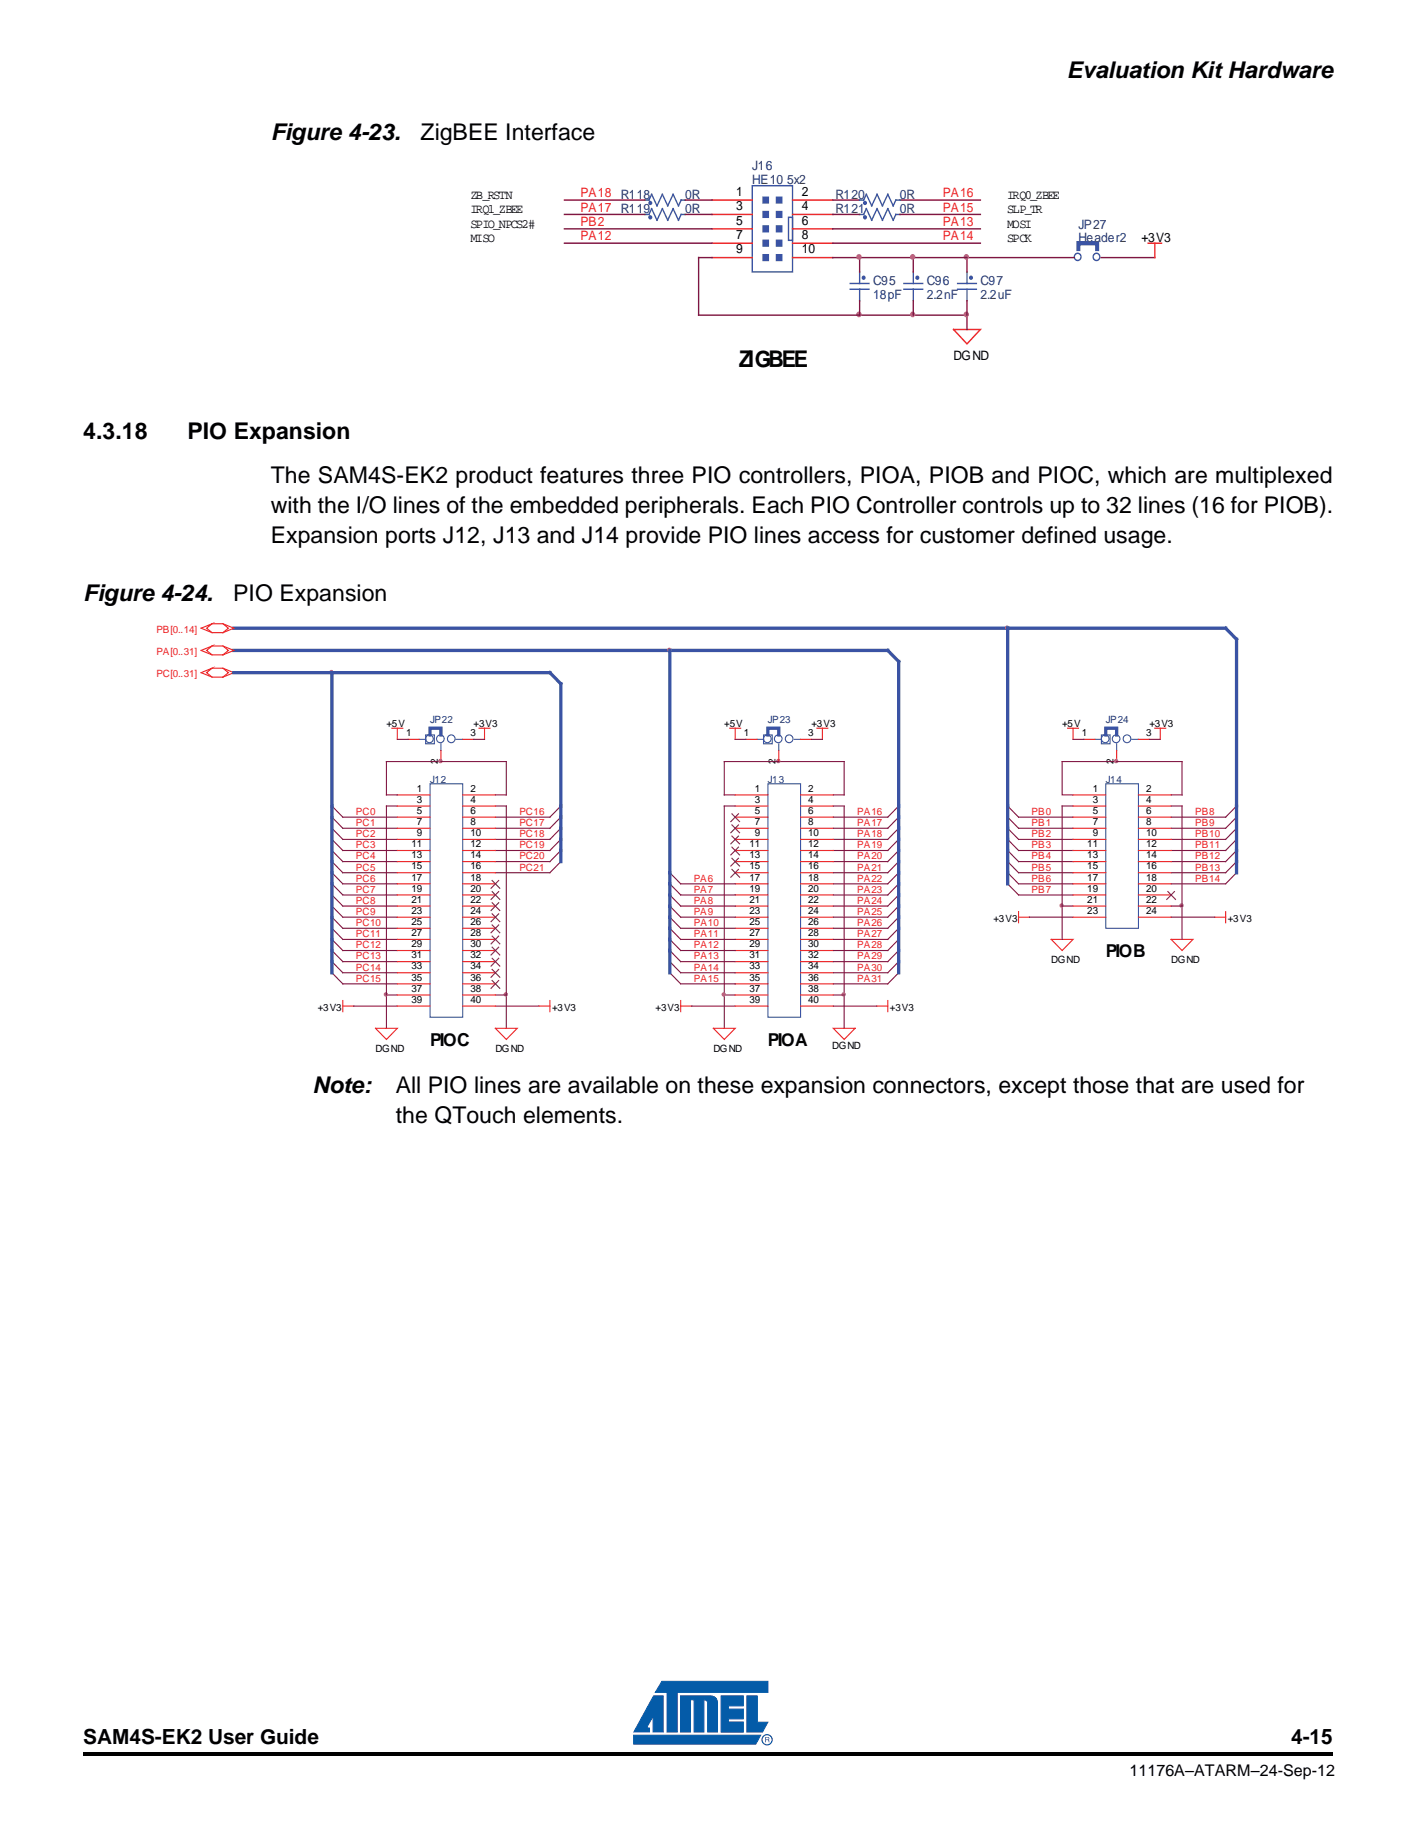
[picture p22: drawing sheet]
<svg xmlns="http://www.w3.org/2000/svg" width="216mm" height="279mm" viewBox="0 0 216 279" stroke-linecap="round" stroke-linejoin="round" font-family="sans-serif">
<defs><g id="words">
<g font-size="3.5">
<text x="162.6" y="11.9">Evaluation Kit Hardware</text>
<text x="41.3" y="21.4">Figure 4-23.</text>
<text x="64.1" y="21.4">ZigBEE Interface</text>
<text x="12.7" y="67">4.3.18</text>
<text x="28.6" y="67">PIO Expansion</text>
<text x="41.3" y="73.7">The SAM4S-EK2 product features three PIO controllers, PIOA, PIOB and PIOC, which are multiplexed</text>
<text x="41.3" y="78.3">with the I/O lines of the embedded peripherals. Each PIO Controller controls up to 32 lines (16 for PIOB).</text>
<text x="41.3" y="82.9">Expansion ports J12, J13 and J14 provide PIO lines access for customer defined usage.</text>
<text x="12.7" y="91.7">Figure 4-24.</text>
<text x="35.6" y="91.7">PIO Expansion</text>
<text x="47.6" y="166.6">Note:</text>
<text x="60.3" y="166.6">All PIO lines are available on these expansion connectors, except those that are used for</text>
<text x="60.3" y="171.2">the QTouch elements.</text>
</g>
<text font-size="3.5" fill="#020303" x="112.7" y="56">ZIGBEE</text>
<g font-size="3.2">
<text x="12.7" y="266">SAM4S-EK2 User Guide</text>
<text x="196.8" y="266">4-15</text>
</g>
<g font-size="2.7" fill="#020303">
<text x="168.6" y="146">PIO B</text>
<text x="65.6" y="159.6">PIO C</text>
<text x="117.1" y="159.6">PIO A</text>
</g>
<text font-size="2.5" x="172.2" y="270.9">11176A–ATARM–24-Sep-12</text>
<g font-size="2" fill="#020303">
<text x="112.2" y="29.9">1</text>
<text x="122.3" y="29.9">2</text>
<text x="71.7" y="34.7">SPIO_NPCS2#</text>
<text x="71.7" y="32.5">IRQ1_ZBEE</text>
<text x="71.7" y="30.3">ZB_RSTN</text>
<text x="112.2" y="32.1">3</text>
<text x="112.2" y="34.3">5</text>
<text x="122.3" y="32.1">4</text>
<text x="122.3" y="34.3">6</text>
<text x="153.6" y="34.7">MOSI</text>
<text x="153.6" y="30.3">IRQ0_ZBEE</text>
<text x="153.6" y="32.5">SLP_TR</text>
<text x="71.7" y="36.9">MISO</text>
<text x="112.2" y="36.5">7</text>
<text x="112.2" y="38.6">9</text>
<text x="122.3" y="36.5">8</text>
<text x="122.3" y="38.6">10</text>
<text x="153.6" y="36.9">SPCK</text>
<text x="174" y="36.9">+3V3</text>
<text x="145.4" y="54.9">DGND</text>
</g>
<g font-size="2" fill="#282a73">
<text x="114.7" y="25.9">J16</text>
<text x="114.7" y="28.1">HE10 5x2</text>
<text x="94.7" y="30.3">R118</text>
<text x="94.7" y="32.5">R119</text>
<text x="104.5" y="30.3">0R</text>
<text x="104.5" y="32.5">0R</text>
<text x="127.4" y="30.3">R120</text>
<text x="127.4" y="32.5">R121</text>
<text x="137.2" y="30.3">0R</text>
<text x="137.2" y="32.5">0R</text>
<text x="164.4" y="34.9">JP27</text>
<text x="164.4" y="36.9">Header2</text>
<text x="133.1" y="43.5">C95</text>
<text x="133.1" y="45.7">18pF</text>
<text x="141.3" y="43.5">C96</text>
<text x="141.3" y="45.7">2.2nF</text>
<text x="149.5" y="43.5">C97</text>
<text x="149.5" y="45.7">2.2uF</text>
</g>
<g font-size="2" fill="#ed2224">
<text x="88.5" y="34.5">PB2</text>
<text x="88.5" y="32.3">PA17</text>
<text x="88.5" y="30.1">PA18</text>
<text x="143.8" y="34.5">PA13</text>
<text x="143.8" y="30.1">PA16</text>
<text x="143.8" y="32.3">PA15</text>
<text x="88.5" y="36.7">PA12</text>
<text x="143.8" y="36.7">PA14</text>
</g>
<g font-size="1.5" fill="#ed2224">
<text x="23.9" y="99.9">PA[0..31]</text>
<text x="23.9" y="96.5">PB[0..14]</text>
<text x="23.9" y="103.3">PC[0..31]</text>
<text x="54.3" y="124.3">PC0</text>
<text x="54.3" y="126">PC1</text>
<text x="79.2" y="126">PC17</text>
<text x="79.2" y="124.3">PC16</text>
<text x="130.7" y="124.3">PA16</text>
<text x="130.7" y="126">PA17</text>
<text x="157.3" y="126">PB1</text>
<text x="157.3" y="124.3">PB0</text>
<text x="182.2" y="126">PB9</text>
<text x="182.2" y="124.3">PB8</text>
<text x="54.3" y="127.7">PC2</text>
<text x="54.3" y="131.1">PC4</text>
<text x="54.3" y="129.4">PC3</text>
<text x="79.2" y="129.4">PC19</text>
<text x="79.2" y="131.1">PC20</text>
<text x="79.2" y="127.7">PC18</text>
<text x="130.7" y="127.7">PA18</text>
<text x="130.7" y="129.4">PA19</text>
<text x="130.7" y="131.1">PA20</text>
<text x="157.3" y="129.4">PB3</text>
<text x="157.3" y="131.1">PB4</text>
<text x="157.3" y="127.7">PB2</text>
<text x="182.2" y="129.4">PB11</text>
<text x="182.2" y="131.1">PB12</text>
<text x="182.2" y="127.7">PB10</text>
<text x="54.3" y="132.8">PC5</text>
<text x="54.3" y="134.5">PC6</text>
<text x="54.3" y="137.8">PC8</text>
<text x="54.3" y="136.2">PC7</text>
<text x="79.2" y="132.8">PC21</text>
<text x="105.8" y="134.5">PA6</text>
<text x="105.8" y="136.2">PA7</text>
<text x="105.8" y="137.8">PA8</text>
<text x="130.7" y="136.2">PA23</text>
<text x="130.7" y="134.5">PA22</text>
<text x="130.7" y="137.8">PA24</text>
<text x="130.7" y="132.8">PA21</text>
<text x="157.3" y="134.5">PB6</text>
<text x="157.3" y="136.2">PB7</text>
<text x="157.3" y="132.8">PB5</text>
<text x="182.2" y="134.5">PB14</text>
<text x="182.2" y="132.8">PB13</text>
<text x="54.3" y="139.5">PC9</text>
<text x="54.3" y="142.9">PC11</text>
<text x="54.3" y="141.2">PC10</text>
<text x="105.8" y="142.9">PA11</text>
<text x="105.8" y="139.5">PA9</text>
<text x="105.8" y="141.2">PA10</text>
<text x="130.7" y="142.9">PA27</text>
<text x="130.7" y="139.5">PA25</text>
<text x="130.7" y="141.2">PA26</text>
<text x="54.3" y="144.6">PC12</text>
<text x="54.3" y="149.7">PC15</text>
<text x="54.3" y="148">PC14</text>
<text x="54.3" y="146.3">PC13</text>
<text x="105.8" y="146.3">PA13</text>
<text x="105.8" y="148">PA14</text>
<text x="105.8" y="149.7">PA15</text>
<text x="105.8" y="144.6">PA12</text>
<text x="130.7" y="148">PA30</text>
<text x="130.7" y="146.3">PA29</text>
<text x="130.7" y="144.6">PA28</text>
<text x="130.7" y="149.7">PA31</text>
</g>
<g font-size="1.5" fill="#020303">
<text x="58.9" y="110.9">+5V</text>
<text x="61.9" y="112.3">1</text>
<text x="71.7" y="112.3">3</text>
<text x="72.2" y="110.9">+3V3</text>
<text x="110.4" y="110.9">+5V</text>
<text x="113.4" y="112.3">1</text>
<text x="123.2" y="112.3">3</text>
<text x="123.7" y="110.9">+3V3</text>
<text x="161.9" y="110.9">+5V</text>
<text x="164.9" y="112.3">1</text>
<text x="174.7" y="112.3">3</text>
<text x="175.2" y="110.9">+3V3</text>
<text x="66.7" y="116.5" transform="rotate(-90 66.7 116.5)">2</text>
<text x="118.3" y="116.5" transform="rotate(-90 118.3 116.5)">2</text>
<text x="169.8" y="116.5" transform="rotate(-90 169.8 116.5)">2</text>
<text x="63.6" y="120.7">1</text>
<text x="63.6" y="122.4">3</text>
<text x="63.6" y="124.1">5</text>
<text x="63.6" y="125.8">7</text>
<text x="71.7" y="120.7">2</text>
<text x="71.7" y="122.4">4</text>
<text x="71.7" y="124.1">6</text>
<text x="71.7" y="125.8">8</text>
<text x="115.1" y="120.7">1</text>
<text x="115.1" y="122.4">3</text>
<text x="115.1" y="124.1">5</text>
<text x="115.1" y="125.8">7</text>
<text x="123.2" y="120.7">2</text>
<text x="123.2" y="122.4">4</text>
<text x="123.2" y="124.1">6</text>
<text x="123.2" y="125.8">8</text>
<text x="166.6" y="120.7">1</text>
<text x="166.6" y="122.4">3</text>
<text x="166.6" y="124.1">5</text>
<text x="166.6" y="125.8">7</text>
<text x="174.7" y="120.7">2</text>
<text x="174.7" y="122.4">4</text>
<text x="174.7" y="124.1">6</text>
<text x="174.7" y="125.8">8</text>
<text x="62.7" y="129.2">11</text>
<text x="62.7" y="130.9">13</text>
<text x="63.6" y="127.5">9</text>
<text x="71.7" y="127.5">10</text>
<text x="71.7" y="129.2">12</text>
<text x="71.7" y="130.9">14</text>
<text x="114.3" y="129.2">11</text>
<text x="114.3" y="130.9">13</text>
<text x="115.1" y="127.5">9</text>
<text x="123.2" y="127.5">10</text>
<text x="123.2" y="129.2">12</text>
<text x="123.2" y="130.9">14</text>
<text x="165.8" y="129.2">11</text>
<text x="165.8" y="130.9">13</text>
<text x="166.6" y="127.5">9</text>
<text x="174.7" y="127.5">10</text>
<text x="174.7" y="129.2">12</text>
<text x="174.7" y="130.9">14</text>
<text x="62.7" y="132.6">15</text>
<text x="62.7" y="134.3">17</text>
<text x="62.7" y="136">19</text>
<text x="62.7" y="137.7">21</text>
<text x="71.7" y="132.6">16</text>
<text x="71.7" y="134.3">18</text>
<text x="71.7" y="136">20</text>
<text x="71.7" y="137.7">22</text>
<text x="114.3" y="132.6">15</text>
<text x="114.3" y="134.3">17</text>
<text x="114.3" y="136">19</text>
<text x="114.3" y="137.7">21</text>
<text x="123.2" y="132.6">16</text>
<text x="123.2" y="134.3">18</text>
<text x="123.2" y="136">20</text>
<text x="123.2" y="137.7">22</text>
<text x="165.8" y="132.6">15</text>
<text x="165.8" y="134.3">17</text>
<text x="165.8" y="136">19</text>
<text x="165.8" y="137.7">21</text>
<text x="174.7" y="132.6">16</text>
<text x="174.7" y="134.3">18</text>
<text x="174.7" y="136">20</text>
<text x="174.7" y="137.7">22</text>
<text x="62.7" y="139.4">23</text>
<text x="62.7" y="141.1">25</text>
<text x="62.7" y="142.8">27</text>
<text x="71.7" y="139.4">24</text>
<text x="71.7" y="141.1">26</text>
<text x="71.7" y="142.8">28</text>
<text x="114.3" y="139.4">23</text>
<text x="114.3" y="141.1">25</text>
<text x="114.3" y="142.8">27</text>
<text x="123.2" y="139.4">24</text>
<text x="123.2" y="141.1">26</text>
<text x="123.2" y="142.8">28</text>
<text x="151.5" y="140.6">+3V3</text>
<text x="165.8" y="139.4">23</text>
<text x="174.7" y="139.4">24</text>
<text x="187.2" y="140.6">+3V3</text>
<text x="62.7" y="144.5">29</text>
<text x="62.7" y="146.2">31</text>
<text x="62.7" y="147.8">33</text>
<text x="62.7" y="149.5">35</text>
<text x="71.7" y="144.5">30</text>
<text x="71.7" y="146.2">32</text>
<text x="71.7" y="147.8">34</text>
<text x="71.7" y="149.5">36</text>
<text x="114.3" y="144.5">29</text>
<text x="114.3" y="146.2">31</text>
<text x="114.3" y="147.8">33</text>
<text x="114.3" y="149.5">35</text>
<text x="123.2" y="144.5">30</text>
<text x="123.2" y="146.2">32</text>
<text x="123.2" y="147.8">34</text>
<text x="123.2" y="149.5">36</text>
<text x="160.3" y="146.8">DGND</text>
<text x="178.6" y="146.8">DGND</text>
<text x="48.5" y="154.1">+3V3</text>
<text x="62.7" y="151.2">37</text>
<text x="62.7" y="152.9">39</text>
<text x="71.7" y="151.2">38</text>
<text x="71.7" y="152.9">40</text>
<text x="84.2" y="154.1">+3V3</text>
<text x="100" y="154.1">+3V3</text>
<text x="114.3" y="151.2">37</text>
<text x="114.3" y="152.9">39</text>
<text x="123.2" y="151.2">38</text>
<text x="123.2" y="152.9">40</text>
<text x="135.7" y="154.1">+3V3</text>
<text x="57.3" y="160.4">DGND</text>
<text x="75.5" y="160.4">DGND</text>
<text x="108.8" y="160.4">DGND</text>
<text x="126.9" y="160.1">DGND</text>
</g>
<g font-size="1.5" fill="#282a73">
<text x="65.6" y="110.2">JP22</text>
<text x="117.1" y="110.2">JP23</text>
<text x="168.6" y="110.2">JP24</text>
<text x="65.6" y="119.4">J12</text>
<text x="117.1" y="119.4">J13</text>
<text x="168.6" y="119.4">J14</text>
</g>
</g></defs>
<path d="M12.7 267.2h190.5v.5h-190.5z" fill="#000"/>
<path d="M96.6 256.4h21.2v9.8h-21.2z" fill="#fff"/>
<path d="M99.7 258.6h1.4v5.5h-1.5v-2.4l-1 1.8h.4v.6h-2.4z" fill="#045ba8"/>
<path d="M99.7 258.6h1.4v5.5h-1.5v-2.4l-1 1.8h.4v.6h-2.4z" fill="none" stroke="#045ba8" stroke-width=".15"/>
<path d="M113.9 258.6h1.6v4.1h1.6l-.8 1.5h-2.4z" fill="#045ba8"/>
<path d="M113.9 258.6h1.6v4.1h1.6l-.8 1.5h-2.4z" fill="none" stroke="#045ba8" stroke-width=".15"/>
<path d="M96.6 264.6h19.4l-.8 1.4h-18.6z" fill="#045ba8"/>
<path d="M96.6 264.6h19.4l-.8 1.4h-18.6z" fill="none" stroke="#045ba8" stroke-width=".15"/>
<path d="M100.9 256.4h16.2v1.7h-13.8v6.1h-1.6v-6.1h-1.8z" fill="#045ba8"/>
<path d="M100.9 256.4h16.2v1.7h-13.8v6.1h-1.6v-6.1h-1.8z" fill="none" stroke="#045ba8" stroke-width=".15"/>
<path d="M103.8 258.6h4.5a1.03 1.03 0 0 1 1.1 1.1v4.5h-1.5v-4.5a.51 .51 0 0 0-.6-.5v5h-1.5v-5h-.5v5h-1.5z" fill="#045ba8"/>
<path d="M103.8 258.6h4.5a1.03 1.03 0 0 1 1.1 1.1v4.5h-1.5v-4.5a.51 .51 0 0 0-.6-.5v5h-1.5v-5h-.5v5h-1.5z" fill="none" stroke="#045ba8" stroke-width=".15"/>
<path d="M110 258.6h3.3v1.6h-2.2v.5h2.2v1.4h-2.2v.5h2.2v1.6h-3.3z" fill="#045ba8"/>
<path d="M110 258.6h3.3v1.6h-2.2v.5h2.2v1.4h-2.2v.5h2.2v1.6h-3.3z" fill="none" stroke="#045ba8" stroke-width=".15"/>
<circle cx="117" cy="265.3" r=".78" fill="none" stroke="#045ba8" stroke-width=".18"/>
<path d="M116.8 265h.3v.3h-.3zM116.7 264.9v.8h.1v-.3h.4v.3h.1l-.1-.4 .1-.2-.1-.1z" fill="#045ba8"/>
<path d="M71.7 24.2h106.8v33.1h-106.8z" fill="#fff"/>
<path d="M98.3 30.5h.6l.5-.9 .8 1.8 .8-1.8 .8 1.8 .8-1.8 .8 1.8 .5-.9h.6" fill="none" stroke="#3a53a4" stroke-width=".21"/>
<circle cx="99.2" cy="30.9" r=".21" fill="#3a53a4"/>
<circle cx="99.2" cy="30.9" r=".21" fill="none" stroke="#3a53a4" stroke-width=".21"/>
<path d="M98.3 30.5h.1M104.5 30.5h.1" fill="none" stroke="#ed2224" stroke-width=".21"/>
<path d="M116.3 30.1h.9v.9h-.9z" fill="#3a53a4"/>
<path d="M116.3 30.1h.9v.9h-.9z" fill="none" stroke="#3a53a4" stroke-width=".21"/>
<path d="M116.3 32.3h.9v.8h-.9z" fill="#3a53a4"/>
<path d="M116.3 32.3h.9v.8h-.9z" fill="none" stroke="#3a53a4" stroke-width=".21"/>
<path d="M116.3 34.5h.9v.8h-.9z" fill="#3a53a4"/>
<path d="M116.3 34.5h.9v.8h-.9z" fill="none" stroke="#3a53a4" stroke-width=".21"/>
<path d="M116.3 36.7h.9v.8h-.9z" fill="#3a53a4"/>
<path d="M116.3 36.7h.9v.8h-.9z" fill="none" stroke="#3a53a4" stroke-width=".21"/>
<path d="M116.3 38.9h.9v.8h-.9z" fill="#3a53a4"/>
<path d="M116.3 38.8h.9v.9h-.9z" fill="none" stroke="#3a53a4" stroke-width=".21"/>
<path d="M118.4 38.9h.8v.8h-.8z" fill="#3a53a4"/>
<path d="M118.4 38.8h.8v.9h-.8z" fill="none" stroke="#3a53a4" stroke-width=".21"/>
<path d="M118.4 36.7h.8v.8h-.8z" fill="#3a53a4"/>
<path d="M118.4 36.7h.8v.8h-.8z" fill="none" stroke="#3a53a4" stroke-width=".21"/>
<path d="M118.4 34.5h.8v.8h-.8z" fill="#3a53a4"/>
<path d="M118.4 34.5h.8v.8h-.8z" fill="none" stroke="#3a53a4" stroke-width=".21"/>
<path d="M118.4 32.3h.8v.8h-.8z" fill="#3a53a4"/>
<path d="M118.4 32.3h.8v.8h-.8z" fill="none" stroke="#3a53a4" stroke-width=".21"/>
<path d="M118.4 30.1h.8v.9h-.8z" fill="#3a53a4"/>
<path d="M98.3 32.7h.6l.5-.9 .8 1.8 .8-1.8 .8 1.8 .8-1.8 .8 1.8 .5-.9h.6M114.7 28.3h6.1v13.2h-6.1zM118.4 30.1h.8v.9h-.8zM120.2 33.1h.6v3.6h-.6z" fill="none" stroke="#3a53a4" stroke-width=".21"/>
<path d="M108.6 30.5h6.1M108.6 32.7h6.1M108.6 34.9h6.1M108.6 37.1h6.1M108.6 39.3h6.1M120.8 30.5h6.2M120.8 32.7h6.2M120.8 34.9h6.2M120.8 37.1h6.2M120.8 39.3h6.2" fill="none" stroke="#ed2224" stroke-width=".21"/>
<circle cx="99.2" cy="33.1" r=".21" fill="#3a53a4"/>
<g fill="none" stroke="#3a53a4" stroke-width=".21">
<path d="M129.6 44.1h2.9M129.6 43.2h2.9M131.1 41.5v1.7M131.1 44.1v1.8"/>
<circle cx="99.2" cy="33.1" r=".21"/>
</g>
<path d="M98.3 32.7h.1M104.5 32.7h.1" fill="none" stroke="#ed2224" stroke-width=".21"/>
<path d="M104.5 32.7h4.1M127 34.9h22.5" fill="none" stroke="#7f1542" stroke-width=".21"/>
<circle cx="131.7" cy="42.4" r=".21" fill="#3a53a4"/>
<g fill="none" stroke="#3a53a4" stroke-width=".21">
<path d="M137.8 44.1h2.9M137.8 43.2h2.9M139.3 41.5v1.7M139.3 44.1v1.8"/>
<circle cx="131.7" cy="42.4" r=".21"/>
</g>
<path d="M131.1 41.5h.1M131.1 45.9h.1" fill="none" stroke="#ed2224" stroke-width=".21"/>
<circle cx="139.9" cy="42.4" r=".21" fill="#3a53a4"/>
<g fill="none" stroke="#3a53a4" stroke-width=".21">
<path d="M146 44.1h2.9M146 43.2h2.9M147.4 41.5v1.7M147.4 44.1v1.8"/>
<circle cx="139.9" cy="42.4" r=".21"/>
</g>
<path d="M139.3 41.5h.1M139.3 45.9h.1" fill="none" stroke="#ed2224" stroke-width=".21"/>
<circle cx="148.1" cy="42.4" r=".21" fill="#3a53a4"/>
<g fill="none" stroke="#3a53a4" stroke-width=".21">
<path d="M131.1 30.5h.6l.4-.9 .8 1.8 .8-1.8 .8 1.8 .9-1.8 .8 1.8 .4-.9h.6"/>
<circle cx="164.3" cy="39.2" r=".53"/>
<circle cx="167.2" cy="39.2" r=".53"/>
<circle cx="148.1" cy="42.4" r=".21"/>
</g>
<path d="M163.8 39.3h.1M167.9 39.3h.1M147.4 41.5h.1M147.4 45.9h.1" fill="none" stroke="#ed2224" stroke-width=".21"/>
<path d="M86.1 37.1h22.5M86.1 34.9h22.5M127 30.5h4.1M127 37.1h22.5M137.2 30.5h12.3" fill="none" stroke="#7f1542" stroke-width=".21"/>
<path d="M164.4 38v-.9h2.9v.9" fill="none" stroke="#3a53a4" stroke-width=".64"/>
<circle cx="131.9" cy="30.9" r=".21" fill="#3a53a4"/>
<circle cx="131.9" cy="30.9" r=".21" fill="none" stroke="#3a53a4" stroke-width=".21"/>
<path d="M131.1 30.5h.1M137.2 30.5h.1" fill="none" stroke="#ed2224" stroke-width=".21"/>
<path d="M127 39.3h4.1v2.2M139.3 39.3v2.2M163.8 39.3h-16.4v2.2M167.9 39.3h8.2" fill="none" stroke="#7f1542" stroke-width=".21"/>
<circle cx="147.3" cy="39.2" r=".32" fill="#b9539f"/>
<circle cx="147.3" cy="39.2" r=".32" fill="none" stroke="#b9539f" stroke-width=".21"/>
<path d="M131.1 39.3h8.2" fill="none" stroke="#7f1542" stroke-width=".21"/>
<circle cx="131" cy="39.2" r=".32" fill="#b9539f"/>
<circle cx="131" cy="39.2" r=".32" fill="none" stroke="#b9539f" stroke-width=".21"/>
<path d="M145.4 50.3h4.1l-2.1 2.1z" fill="none" stroke="#ed2224" stroke-width=".21"/>
<path d="M106.5 39.3v8.8M131.1 48.1h8.2" fill="none" stroke="#7f1542" stroke-width=".21"/>
<circle cx="131" cy="48" r=".32" fill="#b9539f"/>
<circle cx="131" cy="48" r=".32" fill="none" stroke="#b9539f" stroke-width=".21"/>
<path d="M106.5 39.3h2.1M139.3 48.1h8.1v2.2" fill="none" stroke="#7f1542" stroke-width=".21"/>
<circle cx="147.3" cy="48" r=".32" fill="#b9539f"/>
<circle cx="147.3" cy="48" r=".32" fill="none" stroke="#b9539f" stroke-width=".21"/>
<circle cx="139.2" cy="48" r=".32" fill="#b9539f"/>
<circle cx="139.2" cy="48" r=".32" fill="none" stroke="#b9539f" stroke-width=".21"/>
<path d="M86.1 32.7h12.2M86.1 30.5h12.2M104.5 30.5h4.1M131.1 45.9v2.2M139.3 45.9v2.2" fill="none" stroke="#7f1542" stroke-width=".21"/>
<path d="M175.1 37.1h2M176.1 37.1v2.2" fill="none" stroke="#ed2224" stroke-width=".21"/>
<path d="M131.1 32.7h.6l.4-.9 .8 1.8 .8-1.8 .8 1.8 .9-1.8 .8 1.8 .4-.9h.6" fill="none" stroke="#3a53a4" stroke-width=".21"/>
<circle cx="131.9" cy="33.1" r=".21" fill="#3a53a4"/>
<circle cx="131.9" cy="33.1" r=".21" fill="none" stroke="#3a53a4" stroke-width=".21"/>
<path d="M131.1 32.7h.1M137.2 32.7h.1" fill="none" stroke="#ed2224" stroke-width=".21"/>
<path d="M127 32.7h4.1M137.2 32.7h12.3M139.3 39.3h8.1M147.4 45.9v2.2" fill="none" stroke="#7f1542" stroke-width=".21"/>
<circle cx="139.2" cy="39.2" r=".32" fill="#b9539f"/>
<circle cx="139.2" cy="39.2" r=".32" fill="none" stroke="#b9539f" stroke-width=".21"/>
<path d="M106.5 48.1h24.6" fill="none" stroke="#7f1542" stroke-width=".21"/>
<path d="M23.9 95h167v65.9h-167z" fill="#fff"/>
<path d="M59.7 111.1h1.7M60.6 111.1v1.7" fill="none" stroke="#ed2224" stroke-width=".17"/>
<g fill="none" stroke="#7f1542" stroke-width=".17">
<path d="M118.7 116.1h10M50.6 138.2l1.7 1.7M50.6 134.8l1.7 1.7M50.6 129.7l1.7 1.7M50.6 124.6l1.7 1.7M50.6 139.9l1.7 1.7M50.6 136.5l1.7 1.7M50.6 131.4l1.7 1.7M50.6 133.1l1.7 1.7M50.6 128l1.7 1.7M50.6 126.3l1.7 1.7M50.6 122.9l1.7 1.7"/>
<path d="M85.5 128l-1.7 1.7M85.5 122.9l-1.7 1.7M85.5 126.3l-1.7 1.7M85.5 131.4l-1.7 1.7M85.5 129.7l-1.7 1.7M85.5 124.6l-1.7 1.7M102.1 136.5l1.7 1.7M102.1 134.8l1.7 1.7M102.1 138.2l1.7 1.7M102.1 139.9l1.7 1.7M102.1 133.1l1.7 1.7M137 138.2l-1.6 1.7"/>
<path d="M137 134.8l-1.6 1.7M137 139.9l-1.6 1.7M137 136.5l-1.6 1.7M137 129.7l-1.6 1.7M137 128l-1.6 1.7M137 126.3l-1.6 1.7h-8.3M137 124.6l-1.6 1.7M137 122.9l-1.6 1.7M137 133.1l-1.6 1.7M137 131.4l-1.6 1.7M153.6 133.1l1.7 1.7M153.6 122.9l1.7 1.7"/>
<path d="M153.6 124.6l1.7 1.7M153.6 126.3l1.7 1.7M153.6 134.8l1.7 1.7M153.6 128l1.7 1.7M153.6 131.4l1.7 1.7M153.6 129.7l1.7 1.7M188.5 124.6l-1.6 1.7M188.5 122.9l-1.6 1.7M188.5 133.1l-1.6 1.7M188.5 131.4l-1.6 1.7M188.5 129.7l-1.6 1.7M188.5 128l-1.6 1.7"/>
<path d="M188.5 126.3l-1.6 1.7M50.6 141.6l1.7 1.7M50.6 148.4l1.7 1.7M50.6 143.3l1.7 1.7M50.6 146.7l1.7 1.7M50.6 145l1.7 1.7M102.1 145l1.7 1.7M102.1 141.6l1.7 1.7M102.1 146.7l1.7 1.7M102.1 148.4l1.7 1.7M102.1 143.3l1.7 1.7M137 146.7l-1.6 1.7"/>
<path d="M137 143.3l-1.6 1.7M137 148.4l-1.6 1.7M137 145l-1.6 1.7M137 141.6l-1.6 1.7"/>
</g>
<circle cx="118.7" cy="116.1" r=".25" fill="#b9539f"/>
<circle cx="118.7" cy="116.1" r=".25" fill="none" stroke="#b9539f" stroke-width=".17"/>
<path d="M73 111.1h1.7M73.9 111.1v1.7M113.8 112.8h1.6M118.7 114.5v1.6M122.1 112.8h1.6M165.3 112.8h1.6M170.3 114.5v1.6M173.6 112.8h1.6" fill="none" stroke="#ed2224" stroke-width=".17"/>
<g fill="none" stroke="#3a53a4" stroke-width=".17">
<path d="M115.4 112.8h1M116.4 112.1h1.3v1.3h-1.3zM118.7 113.4v1.1M121.1 112.8h1M166.9 112.8h1M167.9 112.1h1.4v1.3h-1.4zM170.3 113.4v1.1M172.6 112.8h1"/>
<circle cx="117" cy="112.7" r=".59"/>
<circle cx="118.7" cy="112.7" r=".59"/>
<circle cx="120.3" cy="112.7" r=".59"/>
<circle cx="168.5" cy="112.7" r=".59"/>
<circle cx="170.2" cy="112.7" r=".59"/>
<circle cx="171.8" cy="112.7" r=".59"/>
</g>
<path d="M35.7 95.8h117.9M117.1 112.1v-1h1.6v1M168.6 112.1v-1h1.7v1" fill="none" stroke="#3a53a4" stroke-width=".5"/>
<path d="M110.4 122.9v28.8M127.1 129.7h8.3M128.7 122.9v28.8" fill="none" stroke="#7f1542" stroke-width=".17"/>
<circle cx="153.6" cy="95.7" r=".25" fill="#b9539f"/>
<circle cx="153.6" cy="95.7" r=".25" fill="none" stroke="#b9539f" stroke-width=".17"/>
<g fill="none" stroke="#ed2224" stroke-width=".17">
<path d="M62.2 112.8h1.7M67.2 114.5v1.6M70.6 112.8h1.6M111.3 111.1h1.6M112.1 111.1v1.7M124.6 111.1h1.6M125.4 111.1v1.7M162.8 111.1h1.6M163.6 111.1v1.7M176.1 111.1h1.6M176.9 111.1v1.7M155.3 139.9h1.7"/>
<path d="M155.3 139v1.7M185.2 139.9h1.7M186.9 139v1.7M178.6 143.3h3.3l-1.7 1.7z"/>
</g>
<path d="M127.1 131.4h8.3" fill="none" stroke="#7f1542" stroke-width=".17"/>
<g fill="none" stroke="#3a53a4" stroke-width=".17">
<path d="M63.9 112.8h1M64.9 112.1h1.3v1.3h-1.3zM67.2 113.4v1.1M69.6 112.8h1"/>
<circle cx="65.5" cy="112.7" r=".59"/>
<circle cx="67.2" cy="112.7" r=".59"/>
<circle cx="68.8" cy="112.7" r=".59"/>
</g>
<path d="M35.7 99.2h99.7M65.6 112.1v-1h1.6v1M137 100.9v22M85.5 128v1.7" fill="none" stroke="#3a53a4" stroke-width=".5"/>
<circle cx="102" cy="99.1" r=".25" fill="#b9539f"/>
<circle cx="102" cy="99.1" r=".25" fill="none" stroke="#b9539f" stroke-width=".17"/>
<path d="M153.6 95.8h33.3M85.5 124.6v3.4M85.5 129.7v1.7M153.6 128v1.7M188.5 122.9v8.5" fill="none" stroke="#3a53a4" stroke-width=".5"/>
<path d="M110.4 116.1v5.1h1.7M128.7 116.1v5.1h-1.6M161.9 116.1v5.1h1.7M180.2 116.1v5.1h-1.6M58.9 151.7h1.7M75.5 153.4h6.7M77.2 151.7v5.1" fill="none" stroke="#7f1542" stroke-width=".17"/>
<path d="M52.3 153.4h1.6M52.3 152.6v1.7" fill="none" stroke="#ed2224" stroke-width=".17"/>
<circle cx="77.1" cy="151.7" r=".25" fill="#b9539f"/>
<circle cx="77.1" cy="151.7" r=".25" fill="none" stroke="#b9539f" stroke-width=".17"/>
<path d="M53.9 153.4h6.7M58.9 151.7v5.1M75.5 151.7h1.7" fill="none" stroke="#7f1542" stroke-width=".17"/>
<path d="M82.2 153.4h1.6M83.8 152.6v1.7" fill="none" stroke="#ed2224" stroke-width=".17"/>
<circle cx="58.8" cy="151.7" r=".25" fill="#b9539f"/>
<circle cx="58.8" cy="151.7" r=".25" fill="none" stroke="#b9539f" stroke-width=".17"/>
<path d="M103.8 153.4h1.6M103.8 152.6v1.7M133.7 153.4h1.7M135.4 152.6v1.7" fill="none" stroke="#ed2224" stroke-width=".17"/>
<path d="M137 122.9v1.7M50.6 146.7v1.7M102.1 145v3.4M137 146.7v1.7" fill="none" stroke="#3a53a4" stroke-width=".5"/>
<path d="M110.4 151.7h1.7M127.1 153.4h6.6M128.7 151.7v5.1" fill="none" stroke="#7f1542" stroke-width=".17"/>
<circle cx="128.6" cy="151.7" r=".25" fill="#b9539f"/>
<circle cx="128.6" cy="151.7" r=".25" fill="none" stroke="#b9539f" stroke-width=".17"/>
<path d="M50.6 102.6h33.2M137 133.1v1.7M50.6 145v1.7" fill="none" stroke="#3a53a4" stroke-width=".5"/>
<path d="M127.1 151.7h1.6" fill="none" stroke="#7f1542" stroke-width=".17"/>
<circle cx="50.5" cy="102.5" r=".25" fill="#b9539f"/>
<circle cx="50.5" cy="102.5" r=".25" fill="none" stroke="#b9539f" stroke-width=".17"/>
<path d="M52.3 124.6h8.3M110.4 151.7v5.1" fill="none" stroke="#7f1542" stroke-width=".17"/>
<circle cx="110.4" cy="151.7" r=".25" fill="#b9539f"/>
<circle cx="110.4" cy="151.7" r=".25" fill="none" stroke="#b9539f" stroke-width=".17"/>
<path d="M102.1 99.2v45.8M135.4 99.2l1.6 1.7M186.9 95.8l1.6 1.7M83.8 102.6l1.7 1.7v20.3M50.6 122.9v22.1M137 134.8v11.9M137 131.4v1.7M137 124.6v3.4M153.6 133.1v1.7M153.6 122.9v5.1M188.5 131.4v1.7" fill="none" stroke="#3a53a4" stroke-width=".5"/>
<g fill="none" stroke="#7f1542" stroke-width=".17">
<path d="M58.9 116.1v5.1h1.7M60.6 112.8h1.6M161.9 116.1h8.4M163.6 112.8h1.7M175.2 112.8h1.7M52.3 126.3h8.3M52.3 128h8.3M52.3 131.4h8.3M52.3 129.7h8.3M52.3 133.1h8.3M52.3 134.8h8.3M52.3 136.5h8.3"/>
<path d="M52.3 139.9h8.3M52.3 138.2h8.3M58.9 122.9h1.7M75.5 126.3h8.3M75.5 129.7h8.3M75.5 131.4h8.3M75.5 124.6h8.3M75.5 133.1h8.3M75.5 128h8.3M75.5 122.9h1.7M103.8 139.9h8.3M103.8 134.8h8.3"/>
<path d="M103.8 136.5h8.3M103.8 138.2h8.3M110.4 122.9h1.7M127.1 136.5h8.3M127.1 134.8h8.3M127.1 139.9h8.3M127.1 138.2h8.3M127.1 133.1h8.3M127.1 122.9h1.6M155.3 134.8h8.3M155.3 136.5h8.3M155.3 129.7h8.3"/>
<path d="M155.3 126.3h8.3M155.3 124.6h8.3M155.3 131.4h8.3M155.3 128h8.3M155.3 133.1h8.3M157 139.9h6.6M178.6 129.7h8.3M178.6 126.3h8.3M178.6 134.8h8.3M178.6 133.1h8.3M178.6 124.6h8.3M178.6 131.4h8.3"/>
<path d="M178.6 128h8.3M178.6 139.9h6.6M52.3 145h8.3M52.3 143.3h8.3M52.3 141.6h8.3M52.3 150.1h8.3M52.3 148.4h8.3M52.3 146.7h8.3M103.8 146.7h8.3M103.8 148.4h8.3M103.8 143.3h8.3M103.8 150.1h8.3"/>
<path d="M103.8 141.6h8.3M103.8 145h8.3M105.4 153.4h6.7M127.1 143.3h8.3M127.1 148.4h8.3M127.1 146.7h8.3M127.1 145h8.3M127.1 150.1h8.3M127.1 141.6h8.3"/>
</g>
<path d="M65.6 119.5h5v35.6h-5zM117.1 119.5h5v35.6h-5z" fill="none" stroke="#3a53a4" stroke-width=".17"/>
<g fill="none" stroke="#ed2224" stroke-width=".17">
<path d="M32.3 98.5h1.7l1.7 .7-1.7 .7M32.3 95.1h1.7l1.7 .7-1.7 .7M32.3 96.5l-.8-.7 .8-.7-1.6 .7 1.6 .7h1.7M34 99.9h-1.7l-1.6-.7 1.6-.7-.8 .7 .8 .7M34 98.5l.8 .7-.8 .7M34 95.1l.8 .7-.8 .7M32.3 101.9h1.7l1.7 .7-1.7 .7M34 103.3h-1.7l-1.6-.7 1.6-.7-.8 .7 .8 .7M34 101.9l.8 .7-.8 .7M60.6 121.2h5M60.6 122.9h5M60.6 124.6h5"/>
<path d="M60.6 126.3h5M60.6 128h5M60.6 129.7h5M60.6 131.4h5M60.6 133.1h5M60.6 134.8h5M60.6 136.5h5M60.6 138.2h5M60.6 139.9h5M70.6 121.2h4.9M70.6 122.9h4.9M70.6 124.6h4.9"/>
<path d="M70.6 126.3h4.9M70.6 128h4.9M70.6 129.7h4.9M70.6 131.4h4.9M70.6 133.1h4.9M70.6 134.8h4.9M70.6 136.5h4.9M70.6 138.2h4.9M70.6 139.9h4.9M112.1 121.2h5M112.1 122.9h5M112.1 124.6h5"/>
<path d="M112.1 126.3h5M112.1 128h5M112.1 129.7h5M112.1 131.4h5M112.1 133.1h5M112.1 134.8h5M112.1 136.5h5M112.1 138.2h5M112.1 139.9h5M122.1 121.2h5M122.1 122.9h5M122.1 124.6h5"/>
<path d="M122.1 126.3h5M122.1 128h5M122.1 129.7h5M122.1 131.4h5M122.1 133.1h5M122.1 134.8h5M122.1 136.5h5M122.1 138.2h5M122.1 139.9h5M57.3 156.8h3.3l-1.7 1.7zM60.6 141.6h5M60.6 143.3h5"/>
<path d="M60.6 145h5M60.6 146.7h5M60.6 148.4h5M60.6 150.1h5M60.6 151.7h5M60.6 153.4h5M70.6 141.6h4.9M70.6 143.3h4.9M70.6 145h4.9M70.6 146.7h4.9M70.6 148.4h4.9M70.6 150.1h4.9"/>
<path d="M70.6 151.7h4.9M70.6 153.4h4.9M75.5 156.8h3.4l-1.7 1.7zM108.8 156.8h3.3l-1.7 1.7zM112.1 141.6h5M112.1 143.3h5M112.1 145h5M112.1 146.7h5M112.1 148.4h5M112.1 150.1h5M112.1 151.7h5M112.1 153.4h5"/>
<path d="M122.1 141.6h5M122.1 143.3h5M122.1 145h5M122.1 146.7h5M122.1 148.4h5M122.1 150.1h5M122.1 151.7h5M122.1 153.4h5M127.1 156.8h3.3l-1.7 1.7zM160.3 143.3h3.3l-1.7 1.7z"/>
</g>
<g fill="none" stroke="#7f421c" stroke-width=".17">
<path d="M75 134.3l1.2 1.2M75 136l1.2 1.2M75 137.7l1.2 1.2M75 139.4l1.2 1.2M76 134.3l-1.1 1.2M76 136l-1.1 1.2M76 137.7l-1.1 1.2M76 139.4l-1.1 1.2M111.6 124.1l1.2 1.2M111.6 125.8l1.2 1.2M111.6 127.5l1.2 1.2M111.6 129.2l1.2 1.2"/>
<path d="M111.6 130.9l1.2 1.2M111.6 132.6l1.2 1.2M112.6 124.1l-1.2 1.2M112.6 125.8l-1.2 1.2M112.6 127.5l-1.2 1.2M112.6 129.2l-1.2 1.2M112.6 130.9l-1.2 1.2M112.6 132.6l-1.2 1.2M75 141.1l1.2 1.2M75 142.8l1.2 1.1M75 144.5l1.2 1.1M75 146.2l1.2 1.1"/>
<path d="M75 147.8l1.2 1.2M75 149.5l1.2 1.2M76 141.1l-1.1 1.2M76 142.8l-1.1 1.1M76 144.5l-1.1 1.1M76 146.2l-1.1 1.1M76 147.8l-1.1 1.2M76 149.5l-1.1 1.2"/>
</g>
<circle cx="170.2" cy="116.1" r=".25" fill="#b9539f"/>
<circle cx="170.2" cy="116.1" r=".25" fill="none" stroke="#b9539f" stroke-width=".17"/>
<path d="M72.2 112.8h1.7M161.9 122.9h1.7M161.9 138.2v5.1" fill="none" stroke="#7f1542" stroke-width=".17"/>
<path d="M153.6 129.7v1.7" fill="none" stroke="#3a53a4" stroke-width=".5"/>
<circle cx="161.9" cy="138.1" r=".25" fill="#b9539f"/>
<circle cx="161.9" cy="138.1" r=".25" fill="none" stroke="#b9539f" stroke-width=".17"/>
<path d="M137 128v1.7M153.6 131.4v1.7" fill="none" stroke="#3a53a4" stroke-width=".5"/>
<path d="M58.9 116.1h8.3M170.3 116.1h9.9" fill="none" stroke="#7f1542" stroke-width=".17"/>
<circle cx="67.1" cy="116.1" r=".25" fill="#b9539f"/>
<circle cx="67.1" cy="116.1" r=".25" fill="none" stroke="#b9539f" stroke-width=".17"/>
<path d="M77.2 116.1v5.1M112.1 112.8h1.7M58.9 122.9v28.8M77.2 122.9v28.8M127.1 124.6h8.3M161.9 122.9v15.3h1.7M178.6 122.9h1.6M180.2 138.2v5.1" fill="none" stroke="#7f1542" stroke-width=".17"/>
<path d="M168.6 119.5h5v22.1h-5z" fill="none" stroke="#3a53a4" stroke-width=".17"/>
<g fill="none" stroke="#ed2224" stroke-width=".17">
<path d="M163.6 121.2h5M163.6 122.9h5M163.6 124.6h5M163.6 126.3h5M163.6 128h5M163.6 129.7h5M163.6 131.4h5M163.6 133.1h5M163.6 134.8h5M163.6 136.5h5M163.6 138.2h5M163.6 139.9h5"/>
<path d="M173.6 121.2h5M173.6 122.9h5M173.6 124.6h5M173.6 126.3h5M173.6 128h5M173.6 129.7h5M173.6 131.4h5M173.6 133.1h5M173.6 134.8h5M173.6 136.5h5M173.6 138.2h5M173.6 139.9h5"/>
</g>
<path d="M178.1 136l1.1 1.2M179.1 136l-1.2 1.2" fill="none" stroke="#7f421c" stroke-width=".17"/>
<path d="M35.7 102.6h14.9" fill="none" stroke="#3a53a4" stroke-width=".5"/>
<circle cx="180.1" cy="138.1" r=".25" fill="#b9539f"/>
<circle cx="180.1" cy="138.1" r=".25" fill="none" stroke="#b9539f" stroke-width=".17"/>
<path d="M67.2 116.1h10M110.4 116.1h8.3M123.7 112.8h1.7M75.5 121.2h1.7M127.1 126.3h8.3M180.2 122.9v15.3h-1.6" fill="none" stroke="#7f1542" stroke-width=".17"/>
<path d="M153.6 95.8v27.1M188.5 97.5v25.4M50.6 102.6v20.3M137 129.7v1.7" fill="none" stroke="#3a53a4" stroke-width=".5"/>
<use href="#words"/>
</svg>
